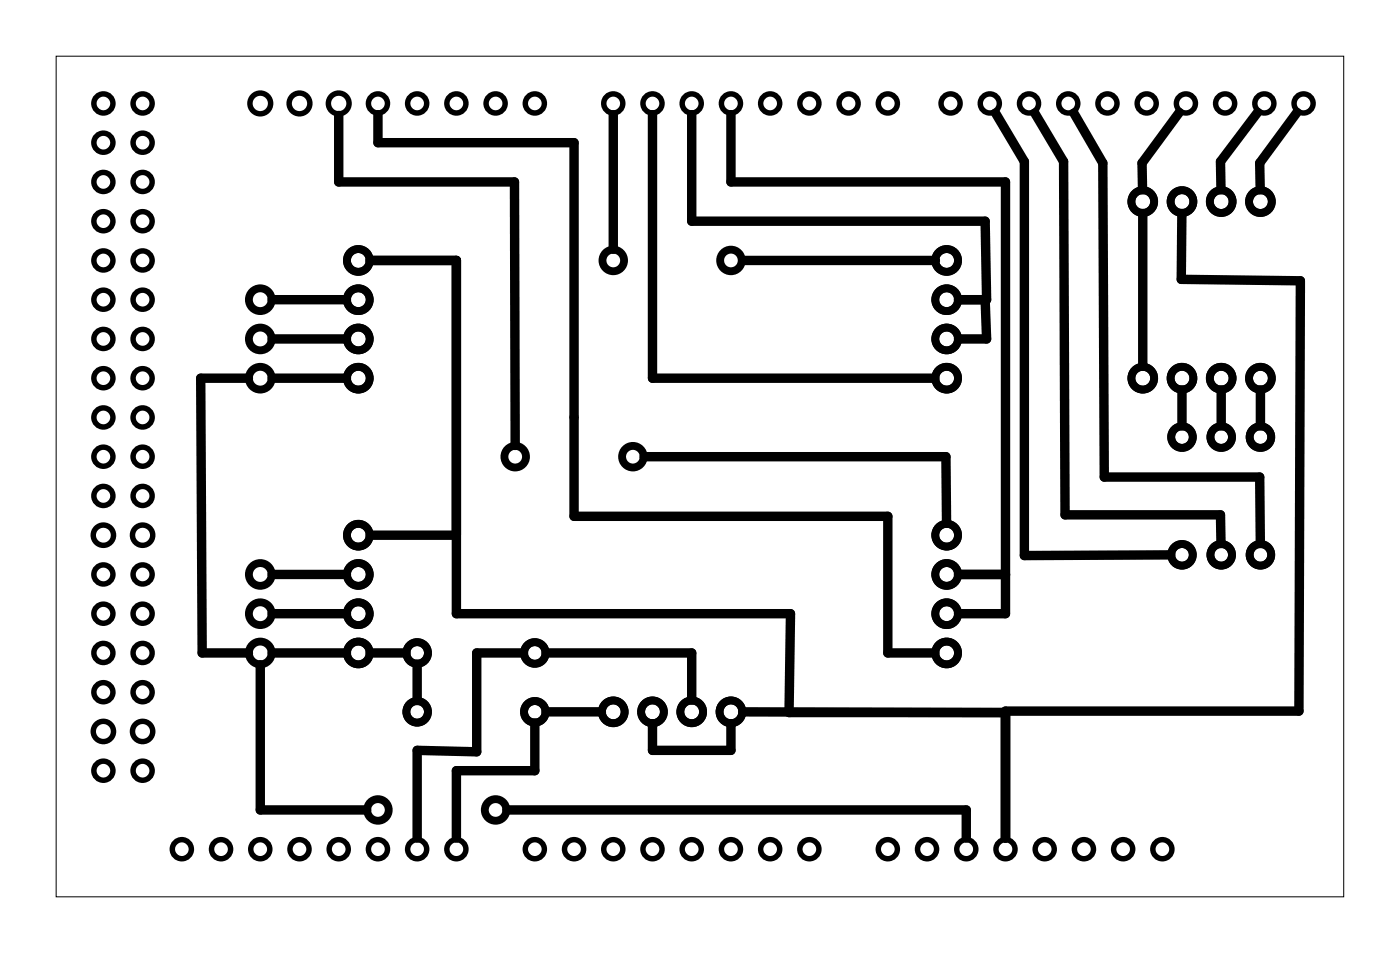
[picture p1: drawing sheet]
<svg xmlns="http://www.w3.org/2000/svg" width="91mm" height="62mm" viewBox="0 0 91 62" stroke-linecap="round" stroke-linejoin="round" font-family="sans-serif">
<path d="M3.6 3.6h83.4v54.4h-83.4z" fill="none" stroke="#000" stroke-width=".06"/>
<g fill="none" stroke="#000" stroke-width=".51">
<circle cx="16.9" cy="19.4" r=".74"/>
<circle cx="23.2" cy="16.9" r=".74"/>
<circle cx="23.2" cy="19.4" r=".74"/>
<circle cx="39.7" cy="16.9" r=".7"/>
<circle cx="47.3" cy="16.9" r=".7"/>
<circle cx="61.3" cy="19.4" r=".74"/>
<circle cx="61.3" cy="16.9" r=".74"/>
<circle cx="74" cy="13" r=".74"/>
<circle cx="76.5" cy="13" r=".74"/>
<circle cx="79.1" cy="13" r=".74"/>
<circle cx="81.6" cy="13" r=".74"/>
<circle cx="16.9" cy="21.9" r=".74"/>
<circle cx="16.9" cy="39.7" r=".74"/>
<circle cx="16.9" cy="24.5" r=".74"/>
<circle cx="16.9" cy="37.2" r=".74"/>
<circle cx="23.2" cy="37.2" r=".74"/>
<circle cx="23.2" cy="34.6" r=".74"/>
<circle cx="23.2" cy="24.5" r=".74"/>
<circle cx="23.2" cy="21.9" r=".74"/>
<circle cx="23.2" cy="39.7" r=".74"/>
<circle cx="33.4" cy="29.6" r=".7"/>
<circle cx="41" cy="29.6" r=".7"/>
<circle cx="61.3" cy="37.2" r=".74"/>
<circle cx="61.3" cy="34.6" r=".74"/>
<circle cx="61.3" cy="24.5" r=".74"/>
<circle cx="61.3" cy="21.9" r=".74"/>
<circle cx="61.3" cy="39.7" r=".74"/>
<circle cx="74" cy="24.5" r=".74"/>
<circle cx="76.5" cy="28.3" r=".7"/>
<circle cx="76.5" cy="35.9" r=".7"/>
<circle cx="76.5" cy="24.5" r=".74"/>
<circle cx="79.1" cy="28.3" r=".7"/>
<circle cx="79.1" cy="35.9" r=".7"/>
<circle cx="79.1" cy="24.5" r=".74"/>
<circle cx="81.6" cy="28.3" r=".7"/>
<circle cx="81.6" cy="35.9" r=".7"/>
<circle cx="81.6" cy="24.5" r=".74"/>
<circle cx="16.9" cy="42.3" r=".74"/>
<circle cx="23.2" cy="42.3" r=".74"/>
<circle cx="24.5" cy="52.4" r=".7"/>
<circle cx="27" cy="46.1" r=".7"/>
<circle cx="27" cy="42.3" r=".7"/>
<circle cx="32.1" cy="52.4" r=".7"/>
<circle cx="34.6" cy="46.1" r=".7"/>
<circle cx="34.6" cy="42.3" r=".7"/>
<circle cx="39.7" cy="46.1" r=".74"/>
<circle cx="42.3" cy="46.1" r=".74"/>
<circle cx="44.8" cy="46.1" r=".74"/>
<circle cx="47.3" cy="46.1" r=".74"/>
<circle cx="61.3" cy="42.3" r=".74"/>
</g>
<g fill="none" stroke="#000" stroke-width=".35">
<circle cx="6.7" cy="14.3" r=".62"/>
<circle cx="6.7" cy="11.8" r=".62"/>
<circle cx="6.7" cy="16.9" r=".62"/>
<circle cx="6.7" cy="19.4" r=".62"/>
<circle cx="6.7" cy="9.2" r=".62"/>
<circle cx="6.7" cy="6.7" r=".62"/>
<circle cx="9.2" cy="11.8" r=".62"/>
<circle cx="9.2" cy="14.3" r=".62"/>
<circle cx="9.2" cy="19.4" r=".62"/>
<circle cx="9.2" cy="16.9" r=".62"/>
<circle cx="9.2" cy="9.2" r=".62"/>
<circle cx="9.2" cy="6.7" r=".62"/>
<circle cx="16.9" cy="6.7" r=".67"/>
<circle cx="19.4" cy="6.7" r=".67"/>
<circle cx="21.9" cy="6.7" r=".67"/>
<circle cx="24.5" cy="6.7" r=".62"/>
<circle cx="27" cy="6.7" r=".62"/>
<circle cx="29.6" cy="6.7" r=".62"/>
<circle cx="32.1" cy="6.7" r=".62"/>
<circle cx="34.6" cy="6.7" r=".62"/>
<circle cx="39.7" cy="6.7" r=".62"/>
<circle cx="42.3" cy="6.7" r=".62"/>
<circle cx="44.8" cy="6.7" r=".62"/>
<circle cx="47.3" cy="6.7" r=".62"/>
<circle cx="49.9" cy="6.7" r=".62"/>
<circle cx="52.4" cy="6.7" r=".62"/>
<circle cx="55" cy="6.7" r=".62"/>
<circle cx="57.5" cy="6.7" r=".62"/>
<circle cx="61.6" cy="6.7" r=".62"/>
<circle cx="64.1" cy="6.7" r=".62"/>
<circle cx="66.6" cy="6.7" r=".62"/>
<circle cx="69.2" cy="6.7" r=".62"/>
<circle cx="71.7" cy="6.7" r=".62"/>
<circle cx="74.3" cy="6.7" r=".62"/>
<circle cx="76.8" cy="6.7" r=".62"/>
<circle cx="79.3" cy="6.7" r=".62"/>
<circle cx="81.9" cy="6.7" r=".62"/>
<circle cx="84.4" cy="6.7" r=".62"/>
<circle cx="6.7" cy="34.6" r=".66"/>
<circle cx="6.7" cy="21.9" r=".62"/>
<circle cx="6.7" cy="24.5" r=".62"/>
<circle cx="6.7" cy="32.1" r=".62"/>
<circle cx="6.7" cy="39.7" r=".62"/>
<circle cx="6.7" cy="27" r=".62"/>
<circle cx="6.7" cy="37.2" r=".62"/>
<circle cx="6.7" cy="29.6" r=".62"/>
<circle cx="9.2" cy="34.6" r=".66"/>
<circle cx="9.2" cy="24.5" r=".62"/>
<circle cx="9.2" cy="21.9" r=".62"/>
<circle cx="9.2" cy="37.2" r=".62"/>
<circle cx="9.2" cy="29.6" r=".62"/>
<circle cx="9.2" cy="27" r=".62"/>
<circle cx="9.2" cy="32.1" r=".62"/>
<circle cx="9.2" cy="39.7" r=".62"/>
<circle cx="6.7" cy="47.3" r=".66"/>
<circle cx="6.7" cy="42.3" r=".62"/>
<circle cx="6.7" cy="44.8" r=".62"/>
<circle cx="6.7" cy="49.9" r=".62"/>
<circle cx="9.2" cy="47.3" r=".66"/>
<circle cx="9.2" cy="44.8" r=".62"/>
<circle cx="9.2" cy="42.3" r=".62"/>
<circle cx="9.2" cy="49.9" r=".62"/>
<circle cx="11.8" cy="55" r=".62"/>
<circle cx="14.3" cy="55" r=".62"/>
<circle cx="16.9" cy="55" r=".62"/>
<circle cx="19.4" cy="55" r=".62"/>
<circle cx="21.9" cy="55" r=".62"/>
<circle cx="24.5" cy="55" r=".62"/>
<circle cx="27" cy="55" r=".62"/>
<circle cx="29.6" cy="55" r=".62"/>
<circle cx="34.6" cy="55" r=".62"/>
<circle cx="37.2" cy="55" r=".62"/>
<circle cx="39.7" cy="55" r=".62"/>
<circle cx="42.3" cy="55" r=".62"/>
<circle cx="44.8" cy="55" r=".62"/>
<circle cx="47.3" cy="55" r=".62"/>
<circle cx="49.9" cy="55" r=".62"/>
<circle cx="52.4" cy="55" r=".62"/>
<circle cx="57.5" cy="55" r=".62"/>
<circle cx="60" cy="55" r=".62"/>
<circle cx="62.6" cy="55" r=".62"/>
<circle cx="65.1" cy="55" r=".62"/>
<circle cx="67.7" cy="55" r=".62"/>
<circle cx="70.2" cy="55" r=".62"/>
<circle cx="72.7" cy="55" r=".62"/>
<circle cx="75.3" cy="55" r=".62"/>
</g>
<g fill="none" stroke="#000" stroke-width=".61">
<path d="M17.6 19.4h4.8M21.9 7.5v4.3h11.4l.1 17M24 16.9h5.6v22.8h21.6l-.1 6.4h14h-17M24.5 7.4v1.8h12.7v24.2h20.3v8.9h3M39.7 7.4v8.7M42.3 7.4v17.1h18.2M44.8 7.4v6.9h19l.1 5.1h-1.8M47.3 7.4v4.4h17.8v27.9h-3M48.1 16.9h12.5M63.8 19.4l.1 2.5h-1.8M64.5 7.3l1.8 3.2v25.5l9.5-.1M67 7.3l1.9 3.2 .1 22.8h10l.1 1.9"/>
<path d="M69.5 7.3l1.9 3.3 .1 20.3h10.1v4.3M74 13.8v9.9M76.4 7.3l-2.4 3.3v1.7M76.5 13.8v4.3l7.7 .1-.1 27.8h-19v8.2M81.4 7.3l-2.4 3.2 .1 1.8M84 7.3l-2.4 3.3v1.7M16.1 24.5h-3.1l.1 17.8h3M17.6 39.7h4.8M17.6 24.5h4.8M17.6 37.2h4.8M17.6 21.9h4.8M24 34.6h5.6"/>
<path d="M41.7 29.6h19.6v4.3M62.1 37.2h3M76.5 25.2v2.4M79.1 25.2v2.4M81.6 25.2v2.4M16.9 43v9.4h6.8M17.6 42.3h4.8M24 42.3h2.3M27 43v2.3M32.8 52.4h29.8v1.8M33.9 42.3h-3v6.4l-3.9-.1v5.6M34.6 46.8v3.1h-5v4.3"/>
<path d="M35.4 46.1h3.6M35.4 42.3h9.4v3M42.3 46.8v1.8h5v-1.8"/>
</g>
</svg>
